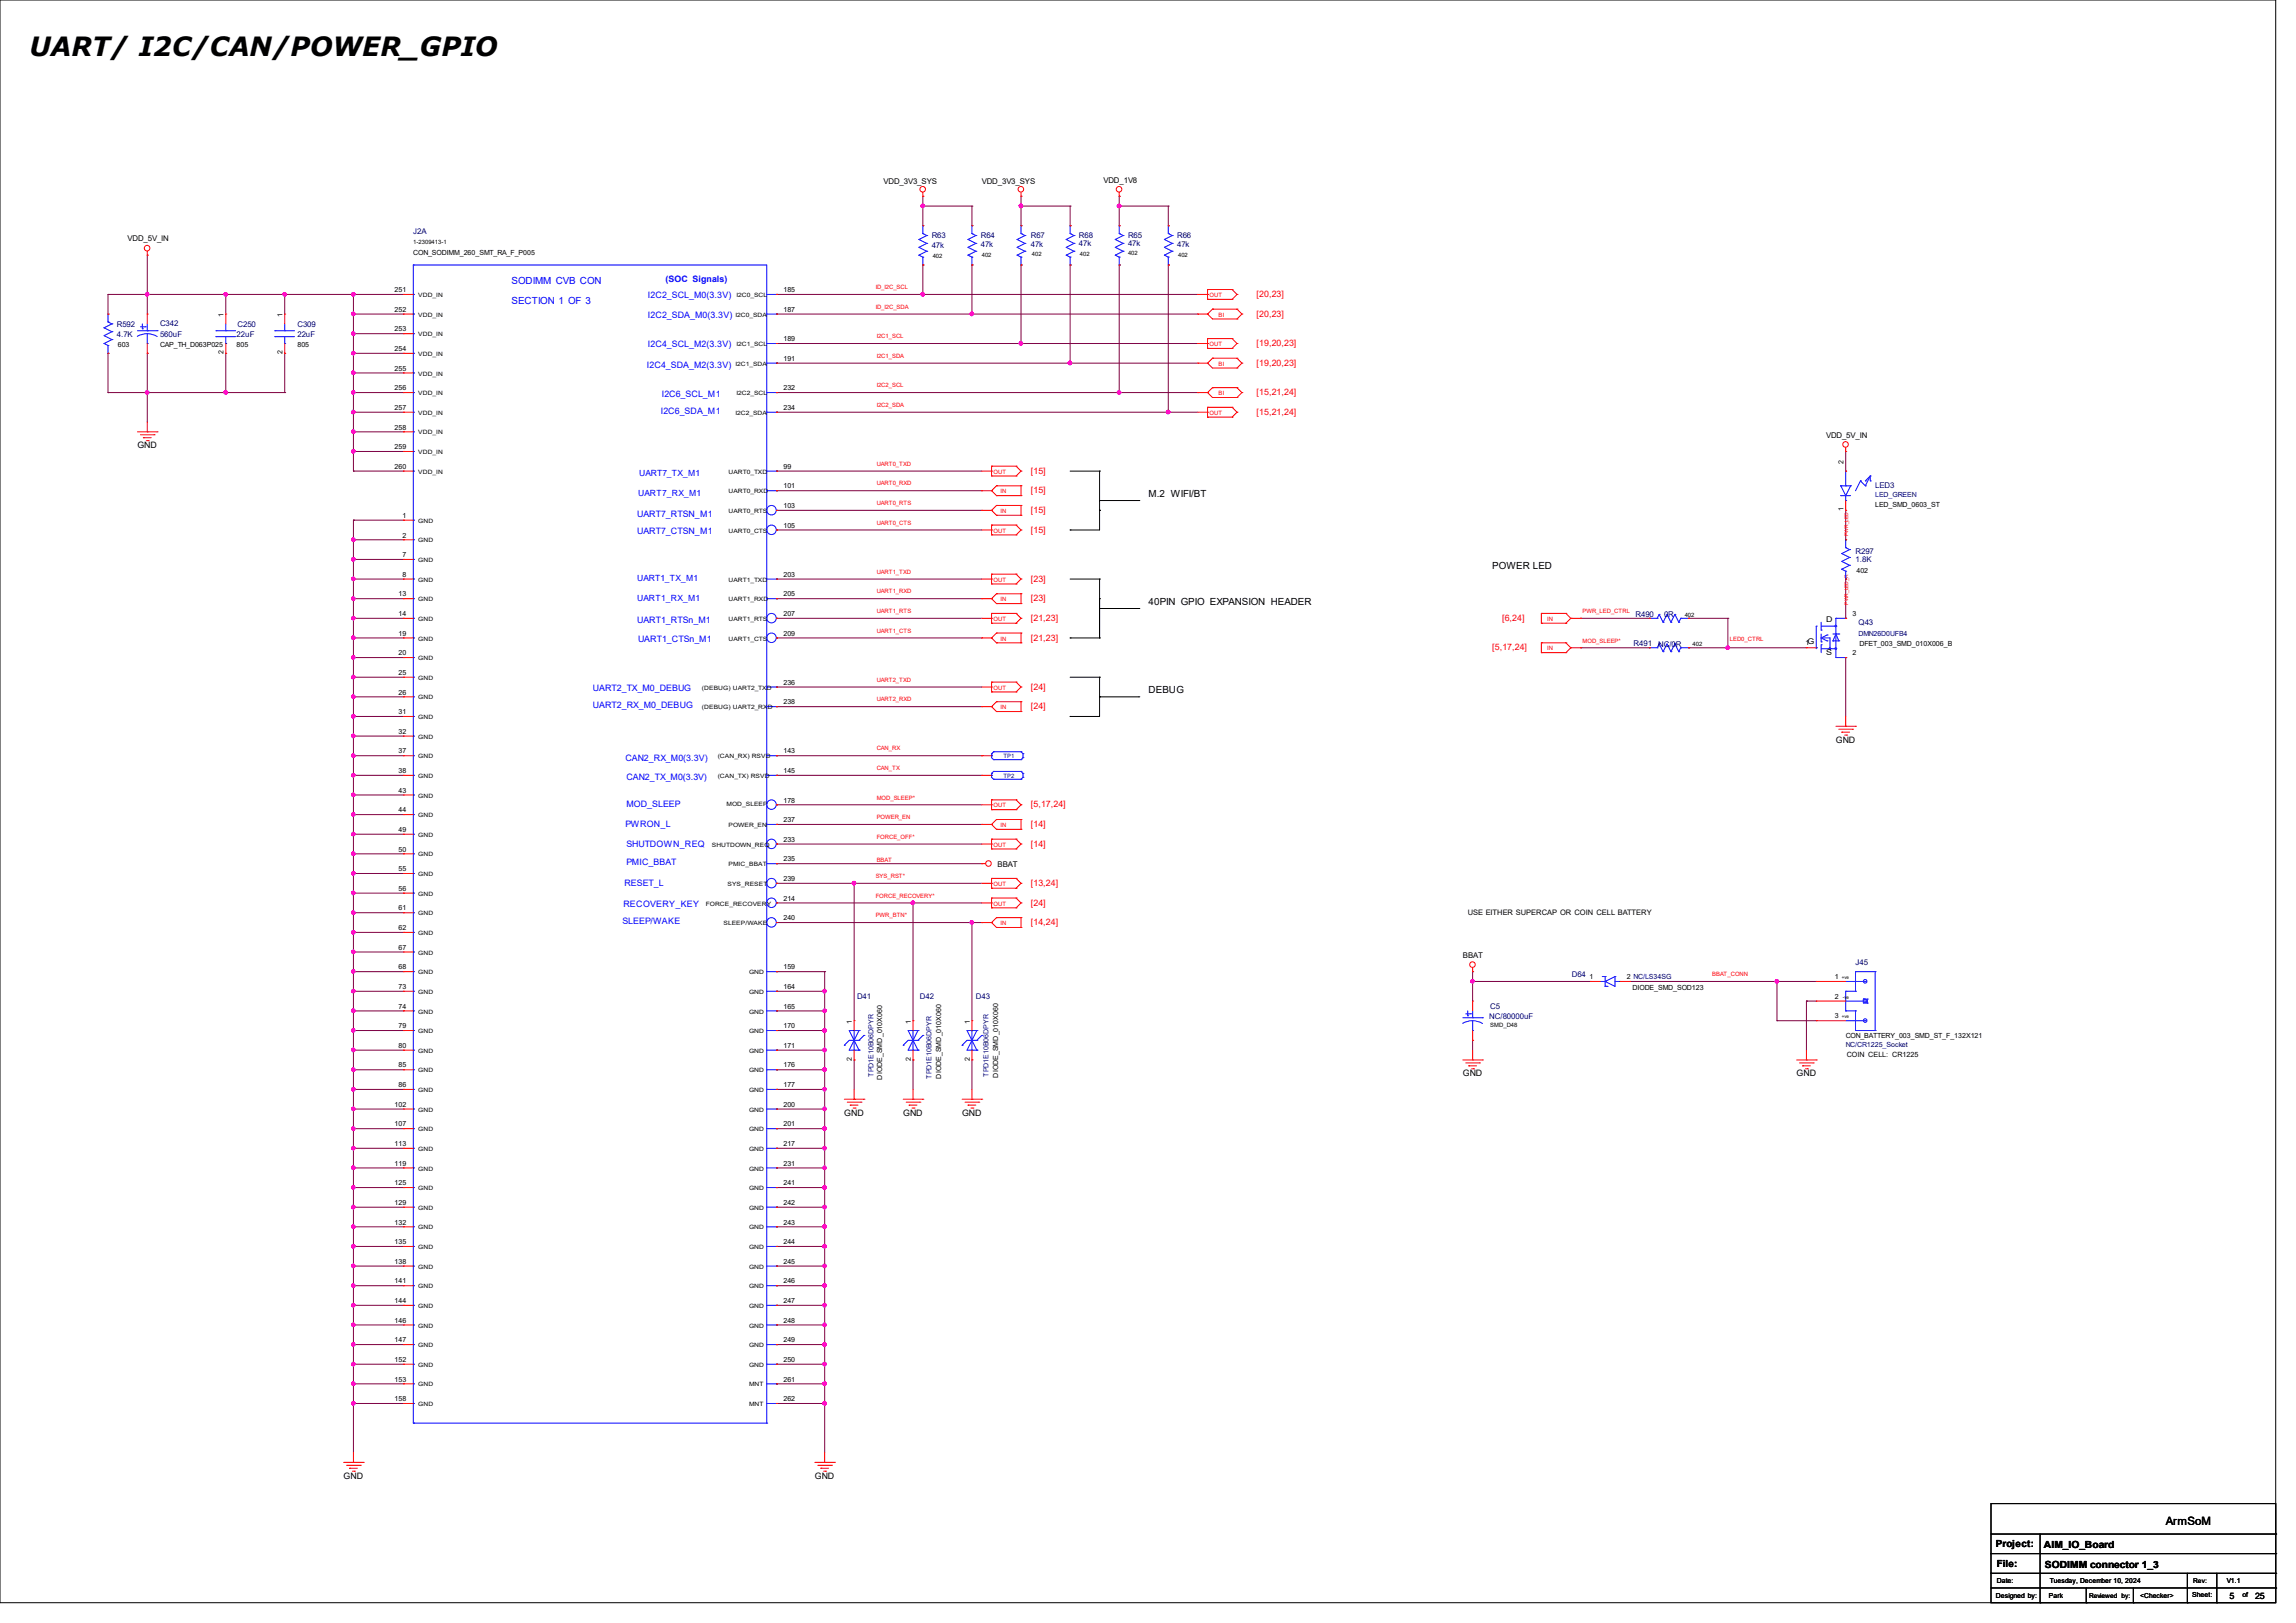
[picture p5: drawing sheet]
<svg xmlns="http://www.w3.org/2000/svg" width="297mm" height="210mm" viewBox="0 0 297 210" stroke-linecap="round" stroke-linejoin="round" font-family="sans-serif">
<defs><g id="words">
<text font-size="3.4" x="3.8" y="7.3">UART/ I2C/CAN/POWER_GPIO</text>
<text font-size="1.5" x="280.2" y="197.3">ArmSoM</text>
<g font-size="1.3" fill="#00f">
<text x="66.2" y="36.7">SODIMM CVB CON</text>
<text x="66.2" y="39.3">SECTION 1 OF 3</text>
</g>
<g font-size="1.3">
<text x="148.6" y="64.3">M.2 WIFI/BT</text>
<text x="193" y="73.6">POWER LED</text>
<text x="148.6" y="78.3">40PIN GPIO EXPANSION HEADER</text>
<text x="148.6" y="89.7">DEBUG</text>
<text x="258.2" y="200.2">Project:</text>
<text x="258.3" y="202.7">File:</text>
<text x="264.4" y="200.3">AIM_IO_Board</text>
<text x="264.5" y="202.9">SODIMM connector 1_3</text>
</g>
<g font-size="1.1" fill="#00f">
<text x="83.8" y="38.6">I2C2_SCL_M0(3.3V)</text>
<text x="83.8" y="41.1">I2C2_SDA_M0(3.3V)</text>
<text x="86.1" y="36.5">(SOC Signals)</text>
<text x="83.7" y="47.6">I2C4_SDA_M2(3.3V)</text>
<text x="83.8" y="44.9">I2C4_SCL_M2(3.3V)</text>
<text x="85.5" y="53.6">I2C6_SDA_M1</text>
<text x="85.6" y="51.4">I2C6_SCL_M1</text>
<text x="82.6" y="64.2">UART7_RX_M1</text>
<text x="82.7" y="61.6">UART7_TX_M1</text>
<text x="82.4" y="66.9">UART7_RTSN_M1</text>
<text x="82.4" y="69">UART7_CTSN_M1</text>
<text x="82.4" y="75.2">UART1_TX_M1</text>
<text x="82.4" y="77.8">UART1_RX_M1</text>
<text x="82.4" y="80.6">UART1_RTSn_M1</text>
<text x="82.6" y="83">UART1_CTSn_M1</text>
<text x="76.7" y="89.4">UART2_TX_M0_DEBUG</text>
<text x="76.7" y="91.7">UART2_RX_M0_DEBUG</text>
<text x="80.9" y="98.5">CAN2_RX_M0(3.3V)</text>
<text x="81" y="100.9">CAN2_TX_M0(3.3V)</text>
<text x="80.9" y="107">PWRON_L</text>
<text x="81" y="104.5">MOD_SLEEP</text>
<text x="81" y="109.6">SHUTDOWN_REQ</text>
<text x="81" y="112">PMIC_BBAT</text>
<text x="80.5" y="119.6">SLEEP/WAKE</text>
<text x="80.6" y="117.3">RECOVERY_KEY</text>
<text x="80.8" y="114.6">RESET_L</text>
</g>
<g font-size="1.1" fill="#f00">
<text x="162.6" y="41">[20,23]</text>
<text x="162.6" y="38.4">[20,23]</text>
<text x="162.6" y="47.3">[19,20,23]</text>
<text x="162.6" y="44.8">[19,20,23]</text>
<text x="162.6" y="51.1">[15,21,24]</text>
<text x="162.6" y="53.7">[15,21,24]</text>
<text x="133.4" y="61.3">[15]</text>
<text x="133.4" y="63.8">[15]</text>
<text x="133.4" y="68.9">[15]</text>
<text x="133.4" y="66.4">[15]</text>
<text x="133.4" y="75.3">[23]</text>
<text x="133.4" y="77.8">[23]</text>
<text x="133.4" y="80.3">[21,23]</text>
<text x="133.4" y="82.9">[21,23]</text>
<text x="194.3" y="80.3">[6,24]</text>
<text x="133.4" y="89.2">[24]</text>
<text x="193" y="84.2">[5,17,24]</text>
<text x="133.4" y="91.8">[24]</text>
<text x="133.4" y="104.5">[5,17,24]</text>
<text x="133.4" y="107">[14]</text>
<text x="133.4" y="109.6">[14]</text>
<text x="133.4" y="117.2">[24]</text>
<text x="133.4" y="114.6">[13,24]</text>
<text x="133.4" y="119.7">[14,24]</text>
</g>
<g font-size="1.1">
<text x="17.8" y="58">GND</text>
<text x="237.5" y="96.1">GND</text>
<text x="189.2" y="139.3">GND</text>
<text x="232.4" y="139.3">GND</text>
<text x="109.2" y="144.4">GND</text>
<text x="116.8" y="144.4">GND</text>
<text x="124.5" y="144.4">GND</text>
<text x="44.4" y="191.3">GND</text>
<text x="105.4" y="191.3">GND</text>
<text x="288.4" y="206.8">5</text>
<text x="291.7" y="206.8">25</text>
</g>
<g font-size="1">
<text x="114.3" y="23.7">VDD_3V3_SYS</text>
<text x="127" y="23.7">VDD_3V3_SYS</text>
<text x="142.7" y="23.6">VDD_1V8</text>
<text x="16.5" y="31.2">VDD_5V_IN</text>
<text x="236.2" y="56.6">VDD_5V_IN</text>
<text x="236.2" y="80.5">D</text>
<text x="236.2" y="84.7">S</text>
<text x="129" y="112.1">BBAT</text>
<text x="189.9" y="118.4">USE EITHER SUPERCAP OR COIN CELL BATTERY</text>
<text x="189.2" y="124">BBAT</text>
</g>
<g font-size="1" fill="#00007f">
<text x="53.5" y="30.2">J2A</text>
<text x="120.5" y="32.1">47k</text>
<text x="120.5" y="30.9">R63</text>
<text x="126.9" y="32">47k</text>
<text x="126.9" y="30.7">R64</text>
<text x="133.3" y="32">47k</text>
<text x="133.3" y="30.7">R67</text>
<text x="139.6" y="31.9">47k</text>
<text x="139.6" y="30.7">R68</text>
<text x="145.9" y="31.9">47k</text>
<text x="145.9" y="30.7">R65</text>
<text x="152.3" y="32">47k</text>
<text x="152.3" y="30.7">R66</text>
<text x="15.1" y="43.6">4.7K</text>
<text x="15.1" y="42.3">R592</text>
<text x="20.7" y="42.2">C342</text>
<text x="20.7" y="43.6">560uF</text>
<text x="30.6" y="43.6">22uF</text>
<text x="30.7" y="42.3">C250</text>
<text x="38.5" y="42.3">C309</text>
<text x="38.5" y="43.6">22uF</text>
<text x="242.6" y="63.1">LED3</text>
<text x="240" y="71.6">R297</text>
<text x="240" y="72.8">1.8K</text>
<text x="211.3" y="83.6">R491</text>
<text x="211.6" y="79.9">R490</text>
<text x="214.5" y="83.7">NC/0R</text>
<text x="215.3" y="79.9">0R</text>
<text x="240.4" y="80.9">Q43</text>
<text x="240" y="124.8">J45</text>
<text x="110.9" y="129.3">D41</text>
<text x="119" y="129.3">D42</text>
<text x="126.2" y="129.3">D43</text>
<text x="192.7" y="131.8">NC/80000uF</text>
<text x="192.8" y="130.6">C5</text>
<text x="203.3" y="126.4">D64</text>
</g>
<g font-size=".9">
<text x="53.5" y="32.9">CON_SODIMM_260_SMT_RA_F_P005</text>
<text x="28.9" y="41" transform="rotate(-90 28.9 41)">1</text>
<text x="36.5" y="41" transform="rotate(-90 36.5 41)">1</text>
<text x="51.1" y="37.8">251</text>
<text x="51.1" y="40.3">252</text>
<text x="101.3" y="37.8">185</text>
<text x="101.3" y="40.3">187</text>
<text x="15.2" y="44.9">603</text>
<text x="20.7" y="44.9">CAP_TH_D063P025</text>
<text x="28.9" y="45.8" transform="rotate(-90 28.9 45.8)">2</text>
<text x="30.6" y="44.9">805</text>
<text x="36.5" y="45.8" transform="rotate(-90 36.5 45.8)">2</text>
<text x="38.5" y="44.9">805</text>
<text x="51.1" y="42.9">253</text>
<text x="51.1" y="45.4">254</text>
<text x="51.1" y="48">255</text>
<text x="101.3" y="44.2">189</text>
<text x="101.3" y="46.7">191</text>
<text x="51.1" y="50.5">256</text>
<text x="51.1" y="53">257</text>
<text x="101.3" y="50.5">232</text>
<text x="101.3" y="53">234</text>
<text x="51.1" y="55.6">258</text>
<text x="51.1" y="58.1">259</text>
<text x="51.1" y="60.7">260</text>
<text x="101.3" y="60.7">99</text>
<text x="101.3" y="63.2">101</text>
<text x="101.3" y="65.7">103</text>
<text x="238.5" y="60.1" transform="rotate(-90 238.5 60.1)">2</text>
<text x="242.6" y="65.6">LED_SMD_0603_ST</text>
<text x="52.1" y="67">1</text>
<text x="52.1" y="69.6">2</text>
<text x="101.3" y="68.3">105</text>
<text x="238.5" y="66.2" transform="rotate(-90 238.5 66.2)">1</text>
<text x="51.6" y="77.2">13</text>
<text x="52.1" y="72.1">7</text>
<text x="52.1" y="74.6">8</text>
<text x="101.3" y="74.6">203</text>
<text x="101.3" y="77.2">205</text>
<text x="240.2" y="74.1">402</text>
<text x="51.6" y="79.7">14</text>
<text x="51.6" y="82.3">19</text>
<text x="101.3" y="79.7">207</text>
<text x="101.3" y="82.3">209</text>
<text x="233.6" y="83.5">1G</text>
<text x="239.6" y="79.7">3</text>
<text x="240.5" y="83.6">DFET_003_SMD_010X006_B</text>
<text x="51.6" y="84.8">20</text>
<text x="51.6" y="87.3">25</text>
<text x="51.6" y="89.9">26</text>
<text x="101.3" y="88.6">236</text>
<text x="239.6" y="84.8">2</text>
<text x="51.6" y="92.4">31</text>
<text x="51.6" y="95">32</text>
<text x="101.3" y="91.1">238</text>
<text x="51.6" y="97.5">37</text>
<text x="51.6" y="100">38</text>
<text x="101.3" y="97.5">143</text>
<text x="101.3" y="100">145</text>
<text x="51.6" y="102.6">43</text>
<text x="51.6" y="105.1">44</text>
<text x="51.6" y="107.7">49</text>
<text x="101.3" y="103.8">178</text>
<text x="101.3" y="106.4">237</text>
<text x="51.6" y="110.2">50</text>
<text x="51.6" y="112.7">55</text>
<text x="101.3" y="108.9">233</text>
<text x="101.3" y="111.5">235</text>
<text x="51.6" y="115.3">56</text>
<text x="51.6" y="117.8">61</text>
<text x="101.3" y="116.5">214</text>
<text x="101.3" y="114">239</text>
<text x="101.3" y="119.1">240</text>
<text x="51.6" y="120.4">62</text>
<text x="51.6" y="122.9">67</text>
<text x="51.6" y="125.4">68</text>
<text x="101.3" y="125.4">159</text>
<text x="51.6" y="128">73</text>
<text x="51.6" y="130.5">74</text>
<text x="101.3" y="128">164</text>
<text x="101.3" y="130.5">165</text>
<text x="205.6" y="126.7">1</text>
<text x="210.4" y="126.7">2 NC/LS34SG</text>
<text x="211.2" y="128.1">DIODE_SMD_SOD123</text>
<text x="237.4" y="126.7">1</text>
<text x="237.4" y="129.2">2</text>
<text x="237.4" y="131.8">3</text>
<text x="51.6" y="133.1">79</text>
<text x="51.6" y="135.6">80</text>
<text x="101.3" y="133.1">170</text>
<text x="101.3" y="135.6">171</text>
<text x="110.2" y="137.3" transform="rotate(-90 110.2 137.3)">2</text>
<text x="110.2" y="132.5" transform="rotate(-90 110.2 132.5)">1</text>
<text x="117.8" y="137.3" transform="rotate(-90 117.8 137.3)">2</text>
<text x="117.8" y="132.5" transform="rotate(-90 117.8 132.5)">1</text>
<text x="125.4" y="137.3" transform="rotate(-90 125.4 137.3)">2</text>
<text x="125.4" y="132.5" transform="rotate(-90 125.4 132.5)">1</text>
<text x="238.8" y="134.3">CON_BATTERY_003_SMD_ST_F_132X121</text>
<text x="238.9" y="136.7">COIN CELL: CR1225</text>
<text x="51.1" y="143.2">102</text>
<text x="51.6" y="138.1">85</text>
<text x="51.6" y="140.7">86</text>
<text x="101.3" y="138.1">176</text>
<text x="101.3" y="140.7">177</text>
<text x="101.3" y="143.2">200</text>
<text x="114.1" y="139.7" transform="rotate(-90 114.1 139.7)">DIODE_SMD_010X060</text>
<text x="121.8" y="139.6" transform="rotate(-90 121.8 139.6)">DIODE_SMD_010X060</text>
<text x="129.1" y="139.4" transform="rotate(-90 129.1 139.4)">DIODE_SMD_010X060</text>
<text x="51.1" y="145.8">107</text>
<text x="51.1" y="148.3">113</text>
<text x="101.3" y="145.8">201</text>
<text x="101.3" y="148.3">217</text>
<text x="51.1" y="150.8">119</text>
<text x="51.1" y="153.4">125</text>
<text x="51.1" y="155.9">129</text>
<text x="101.3" y="150.8">231</text>
<text x="101.3" y="153.4">241</text>
<text x="101.3" y="155.9">242</text>
<text x="51.1" y="158.5">132</text>
<text x="51.1" y="161">135</text>
<text x="101.3" y="158.5">243</text>
<text x="101.3" y="161">244</text>
<text x="51.1" y="163.5">138</text>
<text x="51.1" y="166.1">141</text>
<text x="101.3" y="163.5">245</text>
<text x="101.3" y="166.1">246</text>
<text x="51.1" y="168.6">144</text>
<text x="51.1" y="171.2">146</text>
<text x="51.1" y="173.7">147</text>
<text x="101.3" y="168.6">247</text>
<text x="101.3" y="171.2">248</text>
<text x="101.3" y="173.7">249</text>
<text x="51.1" y="176.2">152</text>
<text x="51.1" y="178.8">153</text>
<text x="101.3" y="176.2">250</text>
<text x="101.3" y="178.8">261</text>
<text x="51.1" y="181.3">158</text>
<text x="101.3" y="181.3">262</text>
<text x="258.2" y="206.8">Designed by:</text>
<text x="258.3" y="204.9">Date:</text>
<text x="265.1" y="206.8">Park</text>
<text x="265.2" y="204.9">Tuesday, December 10, 2024</text>
<text x="276.9" y="206.8">&lt;Checker&gt;</text>
<text x="283.6" y="206.7">Sheet:</text>
<text x="288" y="204.9">V1.1</text>
<text x="290.1" y="206.7">of</text>
</g>
<g font-size=".9" fill="#00007f">
<text x="242.6" y="64.3">LED_GREEN</text>
<text x="240.4" y="82.3">DMN26D0UFB4</text>
<text x="238.8" y="135.4">NC/CR1225_Socket</text>
<text x="113" y="139.3" transform="rotate(-90 113 139.3)">TPD1E10B06DPYR</text>
<text x="120.5" y="139.6" transform="rotate(-90 120.5 139.6)">TPD1E10B06DPYR</text>
<text x="127.9" y="139.3" transform="rotate(-90 127.9 139.3)">TPD1E10B06DPYR</text>
</g>
<g font-size=".8">
<text x="53.5" y="31.6">1-2309413-1</text>
<text x="120.6" y="33.4">402</text>
<text x="127" y="33.2">402</text>
<text x="133.5" y="33.1">402</text>
<text x="139.7" y="33.1">402</text>
<text x="145.9" y="33">402</text>
<text x="152.4" y="33.2">402</text>
<text x="54.1" y="38.4">VDD_IN</text>
<text x="54.1" y="41">VDD_IN</text>
<text x="95.1" y="41">I2C0_SDA</text>
<text x="95.3" y="38.4">I2C0_SCL</text>
<text x="54.1" y="43.5">VDD_IN</text>
<text x="54.1" y="46.1">VDD_IN</text>
<text x="95.1" y="47.3">I2C1_SDA</text>
<text x="95.3" y="44.8">I2C1_SCL</text>
<text x="54.1" y="48.6">VDD_IN</text>
<text x="54.1" y="51.1">VDD_IN</text>
<text x="54.1" y="53.7">VDD_IN</text>
<text x="95.1" y="53.7">I2C2_SDA</text>
<text x="95.3" y="51.1">I2C2_SCL</text>
<text x="54.1" y="56.2">VDD_IN</text>
<text x="54.1" y="58.8">VDD_IN</text>
<text x="54.1" y="61.3">VDD_IN</text>
<text x="94.2" y="61.3">UART0_TXD</text>
<text x="94.2" y="63.8">UART0_RXD</text>
<text x="54.1" y="67.6">GND</text>
<text x="54.1" y="70.2">GND</text>
<text x="94.2" y="66.4">UART0_RTS</text>
<text x="94.2" y="68.9">UART0_CTS</text>
<text x="54.1" y="72.7">GND</text>
<text x="54.1" y="75.3">GND</text>
<text x="54.1" y="77.8">GND</text>
<text x="94.2" y="75.3">UART1_TXD</text>
<text x="94.2" y="77.8">UART1_RXD</text>
<text x="54.1" y="80.3">GND</text>
<text x="54.1" y="82.9">GND</text>
<text x="94.2" y="80.3">UART1_RTS</text>
<text x="94.2" y="82.9">UART1_CTS</text>
<text x="217.9" y="79.8">402</text>
<text x="218.9" y="83.7">402</text>
<text x="54.1" y="85.4">GND</text>
<text x="54.1" y="88">GND</text>
<text x="90.8" y="89.2">(DEBUG) UART2_TXD</text>
<text x="54.1" y="90.5">GND</text>
<text x="54.1" y="93">GND</text>
<text x="54.1" y="95.6">GND</text>
<text x="90.8" y="91.8">(DEBUG) UART2_RXD</text>
<text x="54.1" y="98.1">GND</text>
<text x="54.1" y="100.7">GND</text>
<text x="92.8" y="98.1">(CAN_RX) RSVD</text>
<text x="92.8" y="100.7">(CAN_TX) RSVD</text>
<text x="54.1" y="103.2">GND</text>
<text x="54.1" y="105.7">GND</text>
<text x="94" y="104.4">MOD_SLEEP</text>
<text x="94.2" y="107">POWER_EN</text>
<text x="54.1" y="108.3">GND</text>
<text x="54.1" y="110.8">GND</text>
<text x="54.1" y="113.4">GND</text>
<text x="92.1" y="109.6">SHUTDOWN_REQ</text>
<text x="94.2" y="112.1">PMIC_BBAT</text>
<text x="54.1" y="115.9">GND</text>
<text x="54.1" y="118.4">GND</text>
<text x="91.3" y="117.2">FORCE_RECOVERY</text>
<text x="93.6" y="119.7">SLEEP/WAKE</text>
<text x="94.1" y="114.6">SYS_RESET</text>
<text x="54.1" y="121">GND</text>
<text x="54.1" y="123.5">GND</text>
<text x="54.1" y="126.1">GND</text>
<text x="54.1" y="128.6">GND</text>
<text x="54.1" y="131.1">GND</text>
<text x="96.9" y="126.1">GND</text>
<text x="96.9" y="128.6">GND</text>
<text x="96.9" y="131.1">GND</text>
<text x="54.1" y="133.7">GND</text>
<text x="54.1" y="136.2">GND</text>
<text x="96.9" y="133.7">GND</text>
<text x="96.9" y="136.2">GND</text>
<text x="192.8" y="132.9">SMD_D48</text>
<text x="54.1" y="138.8">GND</text>
<text x="54.1" y="141.3">GND</text>
<text x="54.1" y="143.8">GND</text>
<text x="96.9" y="138.8">GND</text>
<text x="96.9" y="141.3">GND</text>
<text x="96.9" y="143.8">GND</text>
<text x="54.1" y="146.4">GND</text>
<text x="54.1" y="148.9">GND</text>
<text x="96.9" y="146.4">GND</text>
<text x="96.9" y="148.9">GND</text>
<text x="54.1" y="151.5">GND</text>
<text x="54.1" y="154">GND</text>
<text x="96.9" y="151.5">GND</text>
<text x="96.9" y="154">GND</text>
<text x="54.1" y="156.5">GND</text>
<text x="54.1" y="159.1">GND</text>
<text x="54.1" y="161.6">GND</text>
<text x="96.9" y="156.5">GND</text>
<text x="96.9" y="159.1">GND</text>
<text x="96.9" y="161.6">GND</text>
<text x="54.1" y="164.2">GND</text>
<text x="54.1" y="166.7">GND</text>
<text x="96.9" y="164.2">GND</text>
<text x="96.9" y="166.7">GND</text>
<text x="54.1" y="169.2">GND</text>
<text x="54.1" y="171.8">GND</text>
<text x="96.9" y="169.2">GND</text>
<text x="96.9" y="171.8">GND</text>
<text x="54.1" y="174.3">GND</text>
<text x="54.1" y="176.9">GND</text>
<text x="54.1" y="179.4">GND</text>
<text x="96.9" y="174.3">GND</text>
<text x="96.9" y="176.9">GND</text>
<text x="96.9" y="179.4">MNT</text>
<text x="54.1" y="181.9">GND</text>
<text x="96.9" y="181.9">MNT</text>
<text x="270.3" y="206.8">Reviewed by:</text>
<text x="283.7" y="204.9">Rev:</text>
</g>
<g font-size=".8" fill="#f00">
<text x="113.3" y="37.4">ID_I2C_SCL</text>
<text x="113.3" y="40">ID_I2C_SDA</text>
<text x="156.5" y="38.4">OUT</text>
<text x="157.6" y="41">BI</text>
<text x="113.4" y="43.8">I2C1_SCL</text>
<text x="113.4" y="46.3">I2C1_SDA</text>
<text x="156.5" y="44.8">OUT</text>
<text x="157.6" y="47.3">BI</text>
<text x="113.4" y="50.1">I2C2_SCL</text>
<text x="113.4" y="52.7">I2C2_SDA</text>
<text x="156.5" y="53.7">OUT</text>
<text x="157.6" y="51.1">BI</text>
<text x="113.4" y="65.4">UART0_RTS</text>
<text x="113.4" y="62.8">UART0_RXD</text>
<text x="113.4" y="60.3">UART0_TXD</text>
<text x="128.5" y="61.3">OUT</text>
<text x="129.4" y="63.8">IN</text>
<text x="113.4" y="67.9">UART0_CTS</text>
<text x="128.5" y="68.9">OUT</text>
<text x="129.4" y="66.4">IN</text>
<text x="113.4" y="76.8">UART1_RXD</text>
<text x="113.4" y="74.3">UART1_TXD</text>
<text x="128.5" y="75.3">OUT</text>
<text x="129.4" y="77.8">IN</text>
<text x="113.4" y="81.9">UART1_CTS</text>
<text x="113.4" y="79.3">UART1_RTS</text>
<text x="128.5" y="80.3">OUT</text>
<text x="129.4" y="82.9">IN</text>
<text x="200.2" y="80.3">IN</text>
<text x="204.7" y="83.1">MOD_SLEEP*</text>
<text x="204.7" y="79.3">PWR_LED_CTRL</text>
<text x="223.8" y="82.9">LED0_CTRL</text>
<text x="113.4" y="88.2">UART2_TXD</text>
<text x="128.5" y="89.2">OUT</text>
<text x="200.2" y="84.2">IN</text>
<text x="113.4" y="90.8">UART2_RXD</text>
<text x="129.4" y="91.8">IN</text>
<text x="113.4" y="97.1">CAN_RX</text>
<text x="113.4" y="99.7">CAN_TX</text>
<text x="113.4" y="103.5">MOD_SLEEP*</text>
<text x="113.4" y="106">POWER_EN</text>
<text x="128.5" y="104.5">OUT</text>
<text x="129.4" y="107">IN</text>
<text x="113.3" y="113.6">SYS_RST*</text>
<text x="113.4" y="111.5">BBAT</text>
<text x="113.4" y="108.5">FORCE_OFF*</text>
<text x="128.5" y="109.6">OUT</text>
<text x="113.3" y="116.2">FORCE_RECOVERY*</text>
<text x="113.3" y="118.7">PWR_BTN*</text>
<text x="128.5" y="117.2">OUT</text>
<text x="128.5" y="114.6">OUT</text>
<text x="129.4" y="119.7">IN</text>
<text x="221.5" y="126.3">BBAT_CONN</text>
</g>
<g font-size=".8" fill="#00007f">
<text x="129.8" y="100.7">TP2</text>
<text x="129.8" y="98.1">TP1</text>
</g>
<g font-size=".6" fill="#f00">
<text x="239.1" y="69.3" transform="rotate(-90 239.1 69.3)">PWR_LED</text>
<text x="239.1" y="78.2" transform="rotate(-90 239.1 78.2)">PWR_LED_R</text>
</g>
<g font-size=".6">
<text x="238.2" y="126.7">+ve</text>
<text x="238.2" y="131.8">+ve</text>
<text x="238.4" y="129.2">-ve</text>
</g>
</g></defs>
<g fill="none" stroke="#000" stroke-width=".13">
<path d="M0 0h294.4v207.4h-294.4zM138.4 68.6h.1M138.4 74.9h3.8M138.4 61h3.8M142.2 74.9h.1M142.2 77.5h.1M142.2 61h.1M142.2 66h.1M142.2 61v7.6h-3.8M142.2 74.9v7.7M142.2 78.7h5.1M142.2 64.8h5.1"/>
<path d="M147.3 78.7h.1M147.3 64.8h.1M138.4 92.7h.1M138.4 82.6h.1M138.4 87.6h3.8M138.4 82.6h3.8M142.2 87.6h.1M142.2 90.2h.1M142.2 82.6h.1M142.2 87.6v5.1h-3.8M142.2 90.2h5.1M147.3 90.2h.1"/>
<path d="M257.6 194.6h36.8v12.8h-36.8zM257.6 198.5h36.8M263.9 198.5v8.9M294.4 198.5h.1M257.6 201h36.8M257.6 203.6h36.8M257.6 205.5h36.8M263.9 207.4h.1M269.9 207.4h.1M269.9 205.5v1.9M276 207.4h.1M276 205.5v1.9"/>
<path d="M283 207.4h.1M283 203.6v3.8M286.8 207.4h.1M286.8 203.6v3.8M294.4 201h.1M294.4 203.6h.1M294.4 205.5h.1"/>
</g>
<g fill="none" stroke="#7f003f" stroke-width=".13">
<path d="M14 38.1h.1M14 38.1h38.2M14 38.1v2.5M19.1 38.1h.1M19.1 33h.1M19.1 33v7.6M29.2 38.1h.1M29.2 38.1v2.5M36.8 38.1h.1M36.8 38.1v2.5M45.7 38.1h.1M45.7 38.1v22.9"/>
<path d="M100.5 38.1h.1M100.5 38.1h54.4M119.4 34.3h.1M119.4 38.1h.1M119.4 26.7h.1M119.4 25.4h.1M119.4 25.4v3.8M119.4 34.3v3.8M119.4 26.7h6.3M125.7 34.3h.1M125.7 26.7h.1M125.7 26.7v2.5"/>
<path d="M125.7 34.3v6.3M132.1 34.3h.1M132.1 26.7h.1M132.1 25.4h.1M132.1 25.4v3.8M132.1 34.3v10.1M132.1 26.7h6.3M138.4 34.3h.1M138.4 26.7h.1M138.4 26.7v2.5M138.4 34.3v12.7M144.8 34.3h.1"/>
<path d="M144.8 26.7h.1M144.8 25.4h.1M144.8 25.4v3.8M144.8 34.3v16.5M144.8 26.7h6.3M151.1 34.3h.1M151.1 26.7h.1M151.1 26.7v2.5M151.1 34.3v19M14 50.8h.1M14 50.8h22.8M14 45.7v5.1"/>
<path d="M19.1 45.7h.1M19.1 50.8h.1M19.1 45.7v8.9M29.2 50.8h.1M29.2 45.7v5.1M36.8 45.7h.1M36.8 50.8h.1M36.8 45.7v5.1M45.7 40.6h.1M45.7 43.2h.1M45.7 45.7h.1M45.7 48.3h.1"/>
<path d="M45.7 50.8h.1M45.7 53.3h.1M45.7 55.9h.1M45.7 58.4h.1M45.7 50.8h6.5M45.7 53.3h6.5M45.7 40.6h6.5M45.7 58.4h6.5M45.7 55.9h6.5M45.7 48.3h6.5M45.7 45.7h6.5M45.7 43.2h6.5"/>
<path d="M100.5 44.4h.1M100.5 47h.1M100.5 50.8h.1M100.5 53.3h.1M100.5 40.6h.1M100.5 50.8h54.4M100.5 44.4h54.4M100.5 47h54.4M100.5 53.3h54.4M100.5 40.6h54.4M125.7 40.6h.1M132.1 44.4h.1"/>
<path d="M138.4 47h.1M144.8 50.8h.1M151.1 53.3h.1M238.8 58.4h.1M238.8 58.4v2.6M45.7 67.3h.1M45.7 69.9h.1M45.7 72.4h.1M45.7 74.9h.1M45.7 77.5h.1M45.7 61h.1M45.7 67.3v120.7"/>
<path d="M45.7 67.3h6.5M45.7 77.5h6.5M45.7 74.9h6.5M45.7 72.4h6.5M45.7 69.9h6.5M45.7 61h6.5M100.5 68.6h.1M100.5 66h.1M100.5 63.5h.1M100.5 61h.1M100.5 77.5h.1M100.5 74.9h.1"/>
<path d="M100.5 77.5h26.5M100.5 74.9h26.5M100.5 68.6h26.5M100.5 66h26.5M100.5 63.5h26.5M100.5 61h26.5M238.8 66h.1M238.8 74.9h.1M238.8 66v3.9M238.8 74.9v5.1M45.7 80h.1M45.7 82.6h.1"/>
<path d="M45.7 85.1h.1M45.7 87.6h.1M45.7 90.2h.1M45.7 92.7h.1M45.7 95.3h.1M45.7 97.8h.1M45.7 97.8h6.5M45.7 80h6.5M45.7 95.3h6.5M45.7 92.7h6.5M45.7 90.2h6.5M45.7 87.6h6.5"/>
<path d="M45.7 85.1h6.5M45.7 82.6h6.5M100.5 97.8h.1M100.5 82.6h.1M100.5 80h.1M100.5 91.4h.1M100.5 88.9h.1M100.5 97.8h26.5M100.5 80h26.5M100.5 82.6h26.5M100.5 91.4h26.5M100.5 88.9h26.5"/>
<path d="M204.5 83.8h.1M204.5 80h.1M204.5 80h8.9M204.5 83.8h8.9M218.4 83.8h.1M218.4 80h.1M218.4 80h5.1M218.4 83.8h15.3M223.5 83.8h.1M223.5 80h.1M223.5 80v3.8M238.8 85.1h.1"/>
<path d="M238.8 85.1v7.6M45.7 100.3h.1M45.7 102.9h.1M45.7 105.4h.1M45.7 108h.1M45.7 110.5h.1M45.7 113h.1M45.7 115.6h.1M45.7 118.1h.1M45.7 100.3h6.5M45.7 118.1h6.5M45.7 115.6h6.5"/>
<path d="M45.7 113h6.5M45.7 110.5h6.5M45.7 108h6.5M45.7 105.4h6.5M45.7 102.9h6.5M100.5 111.8h.1M100.5 100.3h.1M100.5 109.2h.1M100.5 116.8h.1M100.5 104.1h.1M100.5 106.7h.1M100.5 119.4h.1"/>
<path d="M100.5 114.3h.1M100.5 111.8h26.5M100.5 100.3h26.5M100.5 109.2h26.5M100.5 116.8h26.5M100.5 104.1h26.5M100.5 106.7h26.5M100.5 119.4h26.5M100.5 114.3h26.5M110.5 114.3h.1M110.5 114.3v17.8M118.1 116.8h.1"/>
<path d="M118.1 116.8v15.3M125.7 119.4h.1M125.7 119.4v12.7M127 119.4h.1M45.7 120.7h.1M45.7 123.2h.1M45.7 125.7h.1M45.7 128.3h.1M45.7 130.8h.1M45.7 133.4h.1M45.7 135.9h.1M45.7 138.4h.1"/>
<path d="M45.7 120.7h6.5M45.7 138.4h6.5M45.7 135.9h6.5M45.7 133.4h6.5M45.7 130.8h6.5M45.7 128.3h6.5M45.7 125.7h6.5M45.7 123.2h6.5M100.5 135.9h.1M100.5 138.4h.1M100.5 133.4h.1M100.5 130.8h.1"/>
<path d="M100.5 128.3h.1M100.5 125.7h.1M100.5 138.4h6.2M100.5 135.9h6.2M100.5 133.4h6.2M100.5 130.8h6.2M100.5 128.3h6.2M100.5 125.7h6.2M106.7 135.9h.1M106.7 138.4h.1M106.7 133.4h.1M106.7 130.8h.1"/>
<path d="M106.7 128.3h.1M106.7 125.7h.1M106.7 125.7v62.3M110.5 137.2h.1M110.5 137.2v3.8M118.1 137.2h.1M118.1 137.2v3.8M125.7 137.2h.1M125.7 137.2v3.8M190.5 127h.1M190.5 134.6h.1M190.5 125.7h.1"/>
<path d="M190.5 125.7v3.8M190.5 134.6v1.3M190.5 127h15.2M210.8 127h.1M210.8 127h24.2M229.9 127h.1M229.9 132.1h.1M229.9 127v5.1M229.9 132.1h5.1M233.7 129.5h.1M233.7 129.5h1.3M233.7 129.5v6.4"/>
<path d="M45.7 141h.1M45.7 143.5h.1M45.7 146.1h.1M45.7 148.6h.1M45.7 151.1h.1M45.7 153.7h.1M45.7 156.2h.1M45.7 158.8h.1M45.7 141h6.5M45.7 158.8h6.5M45.7 156.2h6.5M45.7 153.7h6.5"/>
<path d="M45.7 151.1h6.5M45.7 148.6h6.5M45.7 146.1h6.5M45.7 143.5h6.5M100.5 158.8h.1M100.5 151.1h.1M100.5 153.7h.1M100.5 143.5h.1M100.5 146.1h.1M100.5 156.2h.1M100.5 148.6h.1M100.5 141h.1"/>
<path d="M100.5 141h6.2M100.5 158.8h6.2M100.5 156.2h6.2M100.5 153.7h6.2M100.5 151.1h6.2M100.5 148.6h6.2M100.5 146.1h6.2M100.5 143.5h6.2M106.7 158.8h.1M106.7 151.1h.1M106.7 143.5h.1M106.7 156.2h.1"/>
<path d="M106.7 153.7h.1M106.7 148.6h.1M106.7 146.1h.1M106.7 141h.1M45.7 161.3h.1M45.7 163.8h.1M45.7 166.4h.1M45.7 168.9h.1M45.7 171.5h.1M45.7 174h.1M45.7 176.5h.1M45.7 179.1h.1"/>
<path d="M45.7 161.3h6.5M45.7 179.1h6.5M45.7 176.5h6.5M45.7 174h6.5M45.7 171.5h6.5M45.7 168.9h6.5M45.7 166.4h6.5M45.7 163.8h6.5M100.5 179.1h.1M100.5 176.5h.1M100.5 166.4h.1M100.5 168.9h.1"/>
<path d="M100.5 161.3h.1M100.5 174h.1M100.5 171.5h.1M100.5 163.8h.1M100.5 161.3h6.2M100.5 179.1h6.2M100.5 176.5h6.2M100.5 174h6.2M100.5 171.5h6.2M100.5 168.9h6.2M100.5 166.4h6.2M100.5 163.8h6.2"/>
<path d="M106.7 179.1h.1M106.7 176.5h.1M106.7 166.4h.1M106.7 174h.1M106.7 171.5h.1M106.7 168.9h.1M106.7 163.8h.1M106.7 161.3h.1M45.7 181.6h.1M45.7 181.6h6.5M100.5 181.6h.1M100.5 181.6h6.2"/>
<path d="M106.7 181.6h.1"/>
</g>
<g fill="#f0f" stroke="#f0f" stroke-width=".13">
<circle cx="190.5" cy="127" r=".23"/>
<circle cx="229.8" cy="127" r=".23"/>
<circle cx="118.1" cy="116.8" r=".23"/>
<circle cx="19" cy="50.8" r=".23"/>
<circle cx="29.2" cy="50.8" r=".23"/>
<circle cx="45.7" cy="181.6" r=".23"/>
<circle cx="45.7" cy="161.3" r=".23"/>
<circle cx="45.7" cy="166.3" r=".23"/>
<circle cx="45.7" cy="163.8" r=".23"/>
<circle cx="45.7" cy="171.4" r=".23"/>
<circle cx="45.7" cy="168.9" r=".23"/>
<circle cx="45.7" cy="174" r=".23"/>
<circle cx="45.7" cy="179" r=".23"/>
<circle cx="45.7" cy="140.9" r=".23"/>
<circle cx="45.7" cy="146" r=".23"/>
<circle cx="45.7" cy="143.5" r=".23"/>
<circle cx="45.7" cy="148.6" r=".23"/>
<circle cx="45.7" cy="153.6" r=".23"/>
<circle cx="45.7" cy="151.1" r=".23"/>
<circle cx="45.7" cy="158.7" r=".23"/>
<circle cx="45.7" cy="156.2" r=".23"/>
<circle cx="45.7" cy="125.7" r=".23"/>
<circle cx="45.7" cy="123.2" r=".23"/>
<circle cx="45.7" cy="128.2" r=".23"/>
<circle cx="45.7" cy="133.3" r=".23"/>
<circle cx="45.7" cy="130.8" r=".23"/>
<circle cx="45.7" cy="135.9" r=".23"/>
<circle cx="45.7" cy="105.4" r=".23"/>
<circle cx="45.7" cy="102.8" r=".23"/>
<circle cx="45.7" cy="107.9" r=".23"/>
<circle cx="45.7" cy="113" r=".23"/>
<circle cx="45.7" cy="118.1" r=".23"/>
<circle cx="45.7" cy="115.5" r=".23"/>
<circle cx="45.7" cy="120.6" r=".23"/>
<circle cx="45.7" cy="87.6" r=".23"/>
<circle cx="45.7" cy="92.7" r=".23"/>
<circle cx="45.7" cy="90.1" r=".23"/>
<circle cx="45.7" cy="100.3" r=".23"/>
<circle cx="45.7" cy="97.8" r=".23"/>
<circle cx="45.7" cy="69.8" r=".23"/>
<circle cx="45.7" cy="80" r=".23"/>
<circle cx="45.7" cy="77.4" r=".23"/>
<circle cx="45.7" cy="176.5" r=".23"/>
<circle cx="45.7" cy="138.4" r=".23"/>
<circle cx="45.7" cy="110.5" r=".23"/>
<circle cx="45.7" cy="95.2" r=".23"/>
<circle cx="45.7" cy="85.1" r=".23"/>
<circle cx="45.7" cy="82.5" r=".23"/>
<circle cx="45.7" cy="74.9" r=".23"/>
<circle cx="45.7" cy="72.4" r=".23"/>
<circle cx="106.7" cy="179" r=".23"/>
<circle cx="106.7" cy="161.3" r=".23"/>
<circle cx="106.7" cy="153.6" r=".23"/>
<circle cx="106.7" cy="146" r=".23"/>
<circle cx="106.7" cy="143.5" r=".23"/>
<circle cx="106.7" cy="138.4" r=".23"/>
<circle cx="106.7" cy="181.6" r=".23"/>
<circle cx="106.7" cy="176.5" r=".23"/>
<circle cx="106.7" cy="174" r=".23"/>
<circle cx="106.7" cy="171.4" r=".23"/>
<circle cx="106.7" cy="168.9" r=".23"/>
<circle cx="106.7" cy="166.3" r=".23"/>
<circle cx="106.7" cy="163.8" r=".23"/>
<circle cx="106.7" cy="158.7" r=".23"/>
<circle cx="106.7" cy="156.2" r=".23"/>
<circle cx="106.7" cy="151.1" r=".23"/>
<circle cx="106.7" cy="148.6" r=".23"/>
<circle cx="106.7" cy="140.9" r=".23"/>
<circle cx="106.7" cy="135.9" r=".23"/>
<circle cx="106.7" cy="133.3" r=".23"/>
<circle cx="106.7" cy="130.8" r=".23"/>
<circle cx="106.7" cy="128.2" r=".23"/>
<circle cx="132.1" cy="44.4" r=".23"/>
<circle cx="138.4" cy="47" r=".23"/>
<circle cx="151.1" cy="53.3" r=".23"/>
<circle cx="119.4" cy="38.1" r=".23"/>
<circle cx="125.7" cy="40.6" r=".23"/>
<circle cx="223.5" cy="83.8" r=".23"/>
<circle cx="125.7" cy="119.4" r=".23"/>
<circle cx="110.5" cy="114.3" r=".23"/>
<circle cx="144.8" cy="26.6" r=".23"/>
<circle cx="119.4" cy="26.6" r=".23"/>
<circle cx="132.1" cy="26.6" r=".23"/>
<circle cx="45.7" cy="38.1" r=".23"/>
<circle cx="36.8" cy="38.1" r=".23"/>
<circle cx="45.7" cy="40.6" r=".23"/>
<circle cx="45.7" cy="43.2" r=".23"/>
<circle cx="45.7" cy="48.2" r=".23"/>
<circle cx="45.7" cy="53.3" r=".23"/>
<circle cx="45.7" cy="50.8" r=".23"/>
<circle cx="45.7" cy="58.4" r=".23"/>
<circle cx="45.7" cy="55.9" r=".23"/>
<circle cx="45.7" cy="45.7" r=".23"/>
<circle cx="144.8" cy="50.8" r=".23"/>
<circle cx="29.2" cy="38.1" r=".23"/>
<circle cx="19" cy="38.1" r=".23"/>
</g>
<g fill="none" stroke="#f00" stroke-width=".13">
<path d="M19.1 33h.1M19.1 32.5v.5M52.2 38.1h.1M52.2 38.1h1.3M100.5 38.1h.1M119.4 25.4h.1M119.4 29.2h.1M119.4 34.3h.1M119.4 24.9v.5M125.7 29.2h.1M125.7 34.3h.1M132.1 25.4h.1"/>
<path d="M132.1 29.2h.1M132.1 34.3h.1M132.1 24.9v.5M138.4 29.2h.1M138.4 34.3h.1M144.8 25.4h.1M144.8 29.2h.1M144.8 34.3h.1M144.8 24.9v.5M151.1 29.2h.1M151.1 34.3h.1M154.9 38.1h1.3"/>
<path d="M156.2 38.1h.1M156.2 37.5h.1M156.2 38.7h.1M156.2 37.5v1.2M156.2 38.7h3.2M156.2 37.5h3.2M159.4 37.5h.1M159.4 38.7h.1M159.4 37.5l.6 .6M160 38.1h.1M160 38.1l-.6 .6M14 40.6h.1"/>
<path d="M14 45.7h.1M17.8 55.9h2.5M18.2 56.3h1.7M18.5 56.6h.1M18.5 56.6h1.1M18.9 57h.3M19.1 55.9h.1M19.1 40.6h.1M19.1 45.7h.1M19.1 40.6v1.3M19.1 44.4v1.3M19.1 54.6v1.3"/>
<path d="M19.2 57h.1M19.9 56.3h.1M20.3 55.9h.1M29.2 40.6h.1M29.2 45.7h.1M29.2 40.6v1.3M29.2 44.4v1.3M36.8 40.6h.1M36.8 45.7h.1M36.8 40.6v1.3M36.8 44.4v1.3M52.2 40.6h.1"/>
<path d="M52.2 43.2h.1M52.2 45.7h.1M52.2 48.3h.1M52.2 50.8h.1M52.2 53.3h.1M52.2 55.9h.1M52.2 58.4h.1M52.2 55.9h1.3M52.2 53.3h1.3M52.2 50.8h1.3M52.2 40.6h1.3M52.2 43.2h1.3"/>
<path d="M52.2 45.7h1.3M52.2 48.3h1.3M52.2 58.4h1.3M100.5 40.6h.1M100.5 44.4h.1M100.5 47h.1M100.5 50.8h.1M100.5 53.3h.1M154.9 50.8h.1M154.9 47h.1M154.9 40.6h.1M154.9 53.3h1.3"/>
<path d="M154.9 50.8h1.3M154.9 47h1.3M154.9 44.4h1.3M154.9 40.6h1.3M156.2 53.3h.1M156.2 52.7h.1M156.2 54h.1M156.2 50.8h.1M156.2 47h.1M156.2 44.4h.1M156.2 43.8h.1M156.2 45.1h.1"/>
<path d="M156.2 40.6h.1M156.2 54h3.2M156.2 52.7h3.2M156.2 43.8v1.3M156.2 52.7v1.3M156.2 50.8l.6 .6h3.2M156.2 47l.6 .6h3.2M156.2 40.6l.6 .7h3.2M156.2 45.1h3.2M156.2 43.8h3.2M156.8 50.2h.1M156.8 46.4h.1"/>
<path d="M156.8 40h.1M156.8 50.2h3.2M156.8 50.2l-.6 .6M156.8 46.4h3.2M156.8 46.4l-.6 .6M156.8 40h3.2M156.8 40l-.6 .6M159.4 52.7h.1M159.4 54h.1M159.4 43.8h.1M159.4 45.1h.1M159.4 52.7l.6 .6"/>
<path d="M159.4 43.8l.6 .6M160 53.3h.1M160 50.2h.1M160 51.4h.1M160 46.4h.1M160 47.6h.1M160 44.4h.1M160 40h.1M160 41.3h.1M160 53.3l-.6 .7M160 50.2l.7 .6M160 46.4l.7 .6"/>
<path d="M160 44.4l-.6 .7M160 40l.7 .6M160.7 50.8h.1M160.7 47h.1M160.7 40.6h.1M160.7 50.8l-.7 .6M160.7 47l-.7 .6M160.7 40.6l-.7 .7M238.8 58.4h.1M238.8 57.9v.5M52.2 67.3h.1M52.2 69.9h.1"/>
<path d="M52.2 72.4h.1M52.2 74.9h.1M52.2 77.5h.1M52.2 61h.1M52.2 77.5h1.3M52.2 74.9h1.3M52.2 61h1.3M52.2 67.3h1.3M52.2 69.9h1.3M52.2 72.4h1.3M100.5 61h.1M100.5 63.5h.1"/>
<path d="M100.5 66h.1M100.5 68.6h.1M100.5 74.9h.1M100.5 77.5h.1M127 77.5h.1M127 66h.1M127 63.5h.1M127 77.5h1.3M127 74.9h1.3M127 68.6h1.3M127 66h1.3M127 63.5h1.3"/>
<path d="M127 61h1.3M128.3 79.4h.1M128.3 77.5h.1M128.3 74.9h.1M128.3 74.3h.1M128.3 75.6h.1M128.3 68.6h.1M128.3 67.9h.1M128.3 69.2h.1M128.3 66h.1M128.3 63.5h.1M128.3 61h.1"/>
<path d="M128.3 60.3h.1M128.3 61.6h.1M128.3 60.3v1.3M128.3 67.9v1.3M128.3 74.3v1.3M128.3 79.4v1.2M128.3 79.4h3.1M128.3 77.5l.6 .6M128.3 75.6h3.1M128.3 74.3h3.1M128.3 69.2h3.1M128.3 67.9h3.1"/>
<path d="M128.3 66l.6 .7M128.3 63.5l.6 .6M128.3 61.6h3.1M128.3 60.3h3.1M128.9 76.8h.1M128.9 78.1h.1M128.9 65.4h.1M128.9 66.7h.1M128.9 62.9h.1M128.9 64.1h.1M128.9 76.8l-.6 .7M128.9 78.1h3.2"/>
<path d="M128.9 76.8h3.2M128.9 65.4l-.6 .6M128.9 66.7h3.2M128.9 65.4h3.2M128.9 62.9l-.6 .6M128.9 64.1h3.2M128.9 62.9h3.2M131.4 79.4h.1M131.4 74.3h.1M131.4 75.6h.1M131.4 67.9h.1M131.4 69.2h.1"/>
<path d="M131.4 60.3h.1M131.4 61.6h.1M131.4 79.4l.7 .6M131.4 74.3l.7 .6M131.4 67.9l.7 .7M131.4 60.3l.7 .7M132.1 76.8h.1M132.1 78.1h.1M132.1 74.9h.1M132.1 68.6h.1M132.1 65.4h.1M132.1 66.7h.1"/>
<path d="M132.1 62.9h.1M132.1 64.1h.1M132.1 61h.1M132.1 62.9v1.2M132.1 65.4v1.3M132.1 76.8v1.3M132.1 74.9l-.7 .7M132.1 68.6l-.7 .6M132.1 61l-.7 .6M199.4 79.4h.1M199.4 79.4h3.2M199.4 79.4v1.2"/>
<path d="M202.6 79.4h.1M202.6 79.4l.6 .6M238.8 66h.1M238.8 61h.1M238.8 69.9h.1M238.8 74.9h.1M238.8 64.8v1.2M52.2 80h.1M52.2 82.6h.1M52.2 85.1h.1M52.2 87.6h.1M52.2 90.2h.1"/>
<path d="M52.2 92.7h.1M52.2 95.3h.1M52.2 97.8h.1M52.2 82.6h1.3M52.2 80h1.3M52.2 97.8h1.3M52.2 85.1h1.3M52.2 87.6h1.3M52.2 90.2h1.3M52.2 92.7h1.3M52.2 95.3h1.3M100.5 97.8h.1"/>
<path d="M100.5 80h.1M100.5 82.6h.1M100.5 88.9h.1M100.5 91.4h.1M127 91.4h.1M127 82.6h.1M127 97.8h.1M127 91.4h1.3M127 88.9h1.3M127 82.6h1.3M127 80h1.3M127 97.8h1.3"/>
<path d="M128.3 91.4h.1M128.3 88.9h.1M128.3 88.3h.1M128.3 89.5h.1M128.3 82.6h.1M128.3 80h.1M128.3 80.6h.1M128.3 88.3v1.2M128.3 91.4l.6 .7M128.3 89.5h3.1M128.3 88.3h3.1M128.3 82.6l.6 .6"/>
<path d="M128.3 80.6h3.1M128.9 90.8h.1M128.9 92.1h.1M128.9 81.9h.1M128.9 83.2h.1M128.9 90.8l-.6 .6M128.9 92.1h3.2M128.9 90.8h3.2M128.9 81.9l-.6 .7M128.9 83.2h3.2M128.9 81.9h3.2M131.4 88.3h.1"/>
<path d="M131.4 89.5h.1M131.4 80.6h.1M131.4 88.3l.7 .6M132.1 90.8h.1M132.1 92.1h.1M132.1 88.9h.1M132.1 81.9h.1M132.1 83.2h.1M132.1 80h.1M132.1 81.9v1.3M132.1 90.8v1.3M132.1 88.9l-.7 .6"/>
<path d="M132.1 80l-.7 .6M199.4 83.2h.1M199.4 84.5h.1M199.4 80.6h.1M199.4 83.2h3.2M199.4 80.6h3.2M199.4 83.2v1.3M199.4 84.5h3.2M202.6 84.5h.1M202.6 83.2h.1M202.6 80.6h.1M202.6 83.2l.6 .6"/>
<path d="M203.2 83.8h.1M203.2 80h.1M203.2 80h1.3M203.2 83.8l-.6 .7M203.2 83.8h1.3M203.2 80l-.6 .6M204.5 83.8h.1M204.5 80h.1M213.4 80h.1M213.4 83.8h.1M218.4 80h.1M218.4 83.8h.1"/>
<path d="M233.7 83.8h.1M233.7 83.8h1.3M237.5 94h2.5M237.9 94.4h1.7M238.3 94.7h.1M238.3 94.7h1M238.6 95.1h.3M238.8 94h.1M238.8 85.1h.1M238.8 80h.1M238.8 92.7v1.3M238.9 95.1h.1"/>
<path d="M239.6 94.4h.1M240 94h.1M52.2 100.3h.1M52.2 102.9h.1M52.2 105.4h.1M52.2 108h.1M52.2 110.5h.1M52.2 113h.1M52.2 115.6h.1M52.2 118.1h.1M52.2 100.3h1.3M52.2 102.9h1.3"/>
<path d="M52.2 105.4h1.3M52.2 108h1.3M52.2 110.5h1.3M52.2 113h1.3M52.2 115.6h1.3M52.2 118.1h1.3M100.5 100.3h.1M100.5 104.1h.1M100.5 116.8h.1M100.5 109.2h.1M100.5 111.8h.1M100.5 106.7h.1"/>
<path d="M100.5 114.3h.1M100.5 119.4h.1M127 111.8h.1M127 106.7h.1M127 119.4h.1M127 100.3h.1M127 111.8h.5M127 116.8h1.3M127 114.3h1.3M127 109.2h1.3M127 106.7h1.3M127 104.1h1.3"/>
<path d="M127 119.4h1.3M127 100.3h1.3M128.3 116.8h.1M128.3 116.2h.1M128.3 117.5h.1M128.3 114.3h.1M128.3 113.7h.1M128.3 114.9h.1M128.3 109.2h.1M128.3 108.6h.1M128.3 109.9h.1M128.3 106.7h.1"/>
<path d="M128.3 104.1h.1M128.3 103.5h.1M128.3 104.8h.1M128.3 119.4h.1M128.3 117.5h3.1M128.3 116.2h3.1M128.3 103.5v1.3M128.3 108.6v1.3M128.3 113.7v1.2M128.3 116.2v1.3M128.3 114.9h3.1M128.3 113.7h3.1"/>
<path d="M128.3 109.9h3.1M128.3 108.6h3.1M128.3 106.7l.6 .6M128.3 104.8h3.1M128.3 103.5h3.1M128.3 119.4l.6 .6M128.9 106h.1M128.9 107.3h.1M128.9 118.7h.1M128.9 106l-.6 .7M128.9 107.3h3.2M128.9 106h3.2"/>
<path d="M128.9 118.7l-.6 .7M128.9 118.7h3.2M131.4 116.2h.1M131.4 117.5h.1M131.4 113.7h.1M131.4 114.9h.1M131.4 108.6h.1M131.4 109.9h.1M131.4 103.5h.1M131.4 104.8h.1M131.4 116.2l.7 .6M131.4 113.7l.7 .6"/>
<path d="M131.4 108.6l.7 .6M131.4 103.5l.7 .6M132.1 116.8h.1M132.1 114.3h.1M132.1 109.2h.1M132.1 106h.1M132.1 107.3h.1M132.1 104.1h.1M132.1 118.7h.1M132.1 106v1.3M132.1 118.7v1.3M132.1 116.8l-.7 .7"/>
<path d="M132.1 114.3l-.7 .6M132.1 109.2l-.7 .7M132.1 104.1l-.7 .7M52.2 120.7h.1M52.2 123.2h.1M52.2 125.7h.1M52.2 128.3h.1M52.2 130.8h.1M52.2 133.4h.1M52.2 135.9h.1M52.2 138.4h.1M52.2 120.7h1.3"/>
<path d="M52.2 123.2h1.3M52.2 125.7h1.3M52.2 128.3h1.3M52.2 130.8h1.3M52.2 133.4h1.3M52.2 135.9h1.3M52.2 138.4h1.3M100.5 125.7h.1M100.5 128.3h.1M100.5 130.8h.1M100.5 133.4h.1M100.5 135.9h.1"/>
<path d="M100.5 138.4h.1M110.5 132.1h.1M110.5 137.2h.1M110.5 132.1v1.3M110.5 135.9v1.3M118.1 132.1h.1M118.1 137.2h.1M118.1 132.1v1.3M118.1 135.9v1.3M125.7 132.1h.1M125.7 137.2h.1M125.7 132.1v1.3"/>
<path d="M125.7 135.9v1.3M128.9 120h.1M128.9 120h3.2M132.1 120h.1M189.2 137.2h2.6M189.6 137.5h1.8M190 137.9h.1M190 137.9h1M190.4 138.3h.2M190.5 137.2h.1M190.5 125.7h.1M190.5 129.5h.1"/>
<path d="M190.5 134.6h.1M190.5 125.2v.5M190.5 129.5v1.3M190.5 133.4v1.2M190.5 135.9v1.3M190.6 138.3h.1M191.4 137.5h.1M191.8 137.2h.1M205.7 127h.1M205.7 127h1.3M209.6 127h1.2M210.8 127h.1"/>
<path d="M232.4 137.2h2.6M232.8 137.5h1.8M233.2 137.9h.1M233.2 137.9h1M233.6 138.3h.2M233.7 137.2h.1M233.7 135.9v1.3M233.8 138.3h.1M234.6 137.5h.1M235 137.2h.1M235 127h.1M235 129.5h.1"/>
<path d="M235 132.1h.1M235 127h3.8M235 129.5h3.8M235 132.1h3.8M52.2 141h.1M52.2 143.5h.1M52.2 146.1h.1M52.2 148.6h.1M52.2 151.1h.1M52.2 153.7h.1M52.2 156.2h.1M52.2 158.8h.1"/>
<path d="M52.2 141h1.3M52.2 143.5h1.3M52.2 146.1h1.3M52.2 148.6h1.3M52.2 151.1h1.3M52.2 153.7h1.3M52.2 156.2h1.3M52.2 158.8h1.3M100.5 141h.1M100.5 143.5h.1M100.5 146.1h.1M100.5 148.6h.1"/>
<path d="M100.5 151.1h.1M100.5 153.7h.1M100.5 156.2h.1M100.5 158.8h.1M109.2 142.2h2.6M109.6 142.6h1.8M110 143h.1M110 143h1M110.4 143.4h.2M110.5 142.2h.1M110.5 141v1.2M110.6 143.4h.1"/>
<path d="M111.4 142.6h.1M111.8 142.2h.1M116.8 142.2h2.6M117.2 142.6h1.8M117.6 143h.1M117.6 143h1M118 143.4h.2M118.1 142.2h.1M118.1 141v1.2M118.2 143.4h.1M119 142.6h.1M119.4 142.2h.1"/>
<path d="M124.5 142.2h2.5M124.8 142.6h1.8M125.2 143h.1M125.2 143h1M125.6 143.4h.3M125.7 142.2h.1M125.7 141v1.2M125.9 143.4h.1M126.6 142.6h.1M127 142.2h.1M52.2 161.3h.1M52.2 163.8h.1"/>
<path d="M52.2 166.4h.1M52.2 168.9h.1M52.2 171.5h.1M52.2 174h.1M52.2 176.5h.1M52.2 179.1h.1M52.2 161.3h1.3M52.2 163.8h1.3M52.2 166.4h1.3M52.2 168.9h1.3M52.2 171.5h1.3M52.2 174h1.3"/>
<path d="M52.2 176.5h1.3M52.2 179.1h1.3M100.5 161.3h.1M100.5 163.8h.1M100.5 166.4h.1M100.5 168.9h.1M100.5 171.5h.1M100.5 174h.1M100.5 176.5h.1M100.5 179.1h.1M44.5 189.2h2.5M44.8 189.6h1.8"/>
<path d="M45.2 190h.1M45.2 190h1M45.6 190.4h.2M45.7 189.2h.1M45.7 188v1.2M45.8 190.4h.1M46.6 189.6h.1M47 189.2h.1M52.2 181.6h.1M52.2 181.6h1.3M100.5 181.6h.1M105.4 189.2h2.6"/>
<path d="M105.8 189.6h1.8M106.2 190h.1M106.2 190h1M106.6 190.4h.2M106.7 189.2h.1M106.7 188v1.2M106.8 190.4h.1M107.6 189.6h.1M108 189.2h.1"/>
<circle cx="19" cy="32.1" r=".36"/>
<circle cx="119.4" cy="24.5" r=".36"/>
<circle cx="132.1" cy="24.5" r=".36"/>
<circle cx="144.8" cy="24.5" r=".36"/>
<circle cx="238.7" cy="57.5" r=".36"/>
<circle cx="127.9" cy="111.7" r=".36"/>
<circle cx="190.5" cy="124.8" r=".36"/>
</g>
<g fill="none" stroke="#00f" stroke-width=".13">
<path d="M53.5 38.1h.1M53.5 34.3h.1M53.5 34.3h45.7v149.9M53.5 34.3v149.9M99.2 38.1h1.3M100.5 38.1h.1M118.9 33h.1M118.9 31h.1M118.9 33l.5 .3M118.9 31l1 .5M119.4 34.3h.1M119.4 33.3h.1"/>
<path d="M119.4 30.2h.1M119.4 29.2h.1M119.4 29.2v1M119.4 33.3v1M119.4 30.2l.5 .3M119.9 32.5h.1M119.9 31.5h.1M119.9 30.5h.1M119.9 32.5l-1 .5M119.9 31.5l-1 .5 1 .5M119.9 30.5l-1 .5M125.2 33h.1"/>
<path d="M125.2 31h.1M125.2 33l.5 .3M125.2 31l1 .5M125.7 34.3h.1M125.7 33.3h.1M125.7 30.2h.1M125.7 29.2h.1M125.7 29.2v1M125.7 33.3v1M125.7 30.2l.5 .3M126.2 32.5h.1M126.2 31.5h.1"/>
<path d="M126.2 30.5h.1M126.2 32.5l-1 .5M126.2 31.5l-1 .5 1 .5M126.2 30.5l-1 .5M131.6 33h.1M131.6 31h.1M131.6 33l.5 .3M131.6 31l1 .5M132.1 34.3h.1M132.1 33.3h.1M132.1 30.2h.1M132.1 29.2h.1"/>
<path d="M132.1 29.2v1M132.1 33.3v1M132.1 30.2l.5 .3M132.6 32.5h.1M132.6 31.5h.1M132.6 30.5h.1M132.6 32.5l-1 .5M132.6 31.5l-1 .5 1 .5M132.6 30.5l-1 .5M137.9 33h.1M137.9 31h.1M137.9 33l.5 .3"/>
<path d="M137.9 31l1 .5M138.4 34.3h.1M138.4 33.3h.1M138.4 30.2h.1M138.4 29.2h.1M138.4 29.2v1M138.4 33.3v1M138.4 30.2l.5 .3M138.9 32.5h.1M138.9 31.5h.1M138.9 30.5h.1M138.9 32.5l-1 .5"/>
<path d="M138.9 31.5l-1 .5 1 .5M138.9 30.5l-1 .5M144.3 33h.1M144.3 31h.1M144.3 33l.5 .3M144.3 31l1 .5M144.8 34.3h.1M144.8 33.3h.1M144.8 30.2h.1M144.8 29.2h.1M144.8 29.2v1M144.8 33.3v1"/>
<path d="M144.8 30.2l.5 .3M145.3 32.5h.1M145.3 31.5h.1M145.3 30.5h.1M145.3 32.5l-1 .5M145.3 31.5l-1 .5 1 .5M145.3 30.5l-1 .5M150.6 33h.1M150.6 31h.1M150.6 33l.5 .3M150.6 31l1 .5M151.1 34.3h.1"/>
<path d="M151.1 33.3h.1M151.1 30.2h.1M151.1 29.2h.1M151.1 29.2v1M151.1 33.3v1M151.1 30.2l.5 .3M151.6 32.5h.1M151.6 31.5h.1M151.6 30.5h.1M151.6 32.5l-1 .5M151.6 31.5l-1 .5 1 .5M151.6 30.5l-1 .5"/>
<path d="M13.5 44.4h.1M13.5 42.4h.1M13.5 44.4l.5 .3M13.5 42.4l1 .5M14 45.7h.1M14 44.7h.1M14 41.7h.1M14 40.6h.1M14 40.6v1.1M14 44.7v1M14 41.7l.5 .2M14.5 43.9h.1"/>
<path d="M14.5 42.9h.1M14.5 41.9h.1M14.5 43.9l-1 .5M14.5 42.9l-1 .5 1 .5M14.5 41.9l-1 .5M17.8 43.5a2.52 2.52 0 0 1 2.5 0M17.8 42.8h2.5M18.2 42.3h.6M18.4 42.5h.1M18.4 41.9v.6M18.8 42.3h.1M19.1 42.8h.1"/>
<path d="M19.1 44.4h.1M19.1 41.9v.9M19.1 43.2v1.2M20.3 42.8h.1M27.9 42.8h.1M27.9 43.6h.1M27.9 42.8h2.6M27.9 43.6h2.6M29.2 44.4h.1M29.2 42.8h.1M29.2 41.9v.9M29.2 43.6v.8"/>
<path d="M35.6 42.8h.1M35.6 43.6h.1M35.6 42.8h2.5M35.6 43.6h2.5M36.8 44.4h.1M36.8 42.8h.1M36.8 41.9v.9M36.8 43.6v.8M53.5 58.4h.1M53.5 55.9h.1M53.5 53.3h.1M53.5 50.8h.1"/>
<path d="M53.5 48.3h.1M53.5 43.2h.1M53.5 40.6h.1M53.5 45.7h.1M99.2 40.6h1.3M99.2 47h1.3M99.2 44.4h1.3M99.2 50.8h1.3M99.2 53.3h1.3M100.5 40.6h.1M100.5 47h.1M100.5 44.4h.1"/>
<path d="M100.5 50.8h.1M100.5 53.3h.1M53.5 69.9h.1M53.5 77.5h.1M53.5 74.9h.1M53.5 72.4h.1M53.5 67.3h.1M53.5 61h.1M99.2 61h1.3M99.2 63.5h1.3M99.2 77.5h1.3M99.2 74.9h1.3"/>
<path d="M100.5 61h.1M100.5 63.5h.1M100.5 77.5h.1M100.5 74.9h.1M214.6 79.5h.1M214.6 79.5l-.2 .5M214.6 79.5l.5 1M216.7 79.5h.1M216.7 79.5l.5 1M216.7 79.5l-.5 1M238.1 62.9h.1M238.1 64.1h.1"/>
<path d="M238.1 62.9l.7 1.2M238.1 62.9h1.3M238.1 64.1h1.3M238.3 73.7h.1M238.3 71.6h.1M238.3 73.7l.5 .2M238.3 71.6l1 .5M238.8 64.8h.1M238.8 62.9h.1M238.8 74.9h.1M238.8 73.9h.1M238.8 70.9h.1"/>
<path d="M238.8 69.9h.1M238.8 61v1.9M238.8 64.1v.7M238.8 69.9v1M238.8 73.9v1M238.8 70.9l.5 .2M239.3 73.2h.1M239.3 72.1h.1M239.3 71.1h.1M239.3 73.2l-1 .5M239.3 72.1l-1 .5 1 .6M239.3 71.1l-1 .5"/>
<path d="M239.4 62.9h.1M239.4 62.9l-.6 1.2M240.7 62.2h.1M240.7 62.2l-.7 1.3M240.7 62.2l.6 .7M241.3 62.9h.1M241.3 62.2h.1M241.9 61.6h.1M241.9 62.2h.1M241.9 61.6l-.6 1.3M241.9 61.6l-.6 .6M241.9 61.6v.6"/>
<path d="M53.5 85.1h.1M53.5 97.8h.1M53.5 95.3h.1M53.5 92.7h.1M53.5 90.2h.1M53.5 87.6h.1M53.5 82.6h.1M53.5 80h.1M99.2 91.4h1.3M99.2 88.9h1.3M99.2 97.8h1.3M100.5 91.4h.1"/>
<path d="M100.5 88.9h.1M100.5 97.8h.1M128.3 97.8h.1M128.3 97.5h.1M128.3 97.5v.5l.2 .3M128.5 99.8h.1M128.5 98.3h.1M128.5 97.3h.1M128.5 99.8l-.2 .3M128.5 99.8h3.6M128.5 98.3h3.6M128.5 97.3l-.2 .2"/>
<path d="M128.5 97.3h3.6M132.1 99.8h.1M132.1 98.3h.1M132.1 97.3h.1M132.1 99.8l.2 .3M132.1 97.3l.2 .2M132.3 98h.1M132.3 97.5h.1M132.3 97.5v.5M132.3 98l-.2 .3M213.4 80h.1M213.4 83.8h.1"/>
<path d="M213.4 80h1M213.4 83.8h1M214.4 80h.1M214.4 83.8h.1M214.6 83.3h.1M214.6 83.3l-.2 .5M214.6 83.3l.5 1M215.1 80.5h.1M215.1 84.3h.1M215.1 80.5l.5-1 .6 1M215.1 84.3l.5-1 .6 1M216.2 80.5h.1"/>
<path d="M216.2 84.3h.1M216.7 83.3h.1M216.7 83.3l.5 1M216.7 83.3l-.5 1M217.2 80.5h.1M217.2 84.3h.1M217.4 80h.1M217.4 83.8h.1M217.4 80h1M217.4 80l-.2 .5M217.4 83.8h1M217.4 83.8l-.2 .5"/>
<path d="M218.4 80h.1M218.4 83.8h.1M235 83.8h.1M235 81h.1M235 81v2.9M235.6 83.4h.1M235.6 83.1h.1M235.6 81.5h.1M235.6 82.6h.1M235.6 81h1.9M235.6 83.9h1.9M235.6 80.5v1"/>
<path d="M235.6 82v1.1M235.6 83.4v1.1M235.6 82.6l.7 .3M235.6 82.6h1.1v1.3M236.3 82.2h.1M236.3 82.9h.1M236.3 82.2l-.7 .4M236.7 83.9h.1M237.1 82.9h.1M237.1 82h.8M237.1 82.9h.8M237.5 81h.1"/>
<path d="M237.5 83.9h.1M237.5 82h.1M237.5 80h.1M237.5 80h1.3M237.5 82l.4 .9M237.5 82l-.4 .9M237.5 80v5.1h1.3M237.9 82h.1M237.9 82.9h.1M238.8 80h.1M238.8 85.1h.1M53.5 110.5h.1"/>
<path d="M53.5 105.4h.1M53.5 118.1h.1M53.5 115.6h.1M53.5 113h.1M53.5 108h.1M53.5 102.9h.1M53.5 100.3h.1M99.2 106.7h1.3M99.2 100.3h1.3M99.2 111.8h1.3M100.5 106.7h.1M100.5 100.3h.1"/>
<path d="M100.5 111.8h.1M128.3 100.3h.1M128.3 100.1h.1M128.3 100.1v.5l.2 .2M128.5 100.8h.1M128.5 100.8h3.6M132.1 100.8h.1M132.3 100.6h.1M132.3 100.1h.1M132.3 100.6l-.2 .2M132.3 100.1v.5M53.5 138.4h.1"/>
<path d="M53.5 135.9h.1M53.5 133.4h.1M53.5 130.8h.1M53.5 128.3h.1M53.5 125.7h.1M53.5 123.2h.1M53.5 120.7h.1M99.2 133.4h1.3M99.2 135.9h1.3M99.2 128.3h1.3M99.2 130.8h1.3M99.2 125.7h1.3"/>
<path d="M99.2 138.4h1.3M100.5 125.7h.1M100.5 135.9h.1M100.5 133.4h.1M100.5 138.4h.1M100.5 130.8h.1M100.5 128.3h.1M109.2 135.3h.1M110.5 135.9h.1M110.5 133.4v2.5M111.1 135.9h.1M111.1 133.4h.1"/>
<path d="M111.1 134.6h.1M111.1 133.4h-1.2l1.2 2.5M111.1 133.4l-1.2 2.5h1.2M111.1 134.6h-1.2l-.7 .7M111.8 134h.1M111.8 134l-.7 .6M116.8 135.3h.1M118.1 135.9h.1M118.1 133.4v2.5M118.7 135.9h.1M118.7 133.4h.1M118.7 134.6h.1"/>
<path d="M118.7 133.4h-1.2l1.2 2.5M118.7 133.4l-1.2 2.5h1.2M118.7 134.6h-1.2l-.7 .7M119.4 134h.1M119.4 134l-.7 .6M124.5 135.3h.1M125.7 135.9h.1M125.7 133.4v2.5M126.4 135.9h.1M126.4 133.4h.1M126.4 134.6h.1M126.4 133.4h-1.3l1.3 2.5"/>
<path d="M126.4 133.4l-1.3 2.5h1.3M126.4 134.6h-1.3l-.6 .7M127 134h.1M127 134l-.6 .6M189.2 132.4a2.52 2.52 0 0 1 2.6 0M189.2 131.7h2.6M189.6 131.2h.6M189.9 131.4h.1M189.9 130.8v.6M190.2 131.2h.1M190.5 131.7h.1M190.5 133.4h.1"/>
<path d="M190.5 130.8v.9M190.5 132.1v1.3M191.8 131.7h.1M207 127h.6M207.3 126.4h.3M207.6 126.4h.1M207.6 127.6h.1M207.6 127h.1M207.6 127.6h.4M207.6 126.4v1.2M208.9 126.4h.1M208.9 127h.7"/>
<path d="M208.9 126.4v1.2l-1.3-.6M208.9 126.4l-1.3 .6M209.6 127h.1M238.8 130.8h.1M238.8 128.3h.1M238.8 127h2.5M238.8 128.3v2.5M238.8 132.1h2.5M238.8 129.5h2.5M238.8 128.3h1.2M238.8 130.8h1.2M240 130.8h.1"/>
<path d="M240 133.4h.1M240 128.3h.1M240 125.7h.1M240 133.4h2.6M240 125.7v2.6M240 130.8v2.6M240 125.7h2.6M241 129.3h.1M241 129.3v.5h.6M241 129.3h.6M241.3 132.1h.1M241.3 127h.1"/>
<path d="M241.3 129.5h.1M241.6 129.8h.1M241.6 129.3h.1M241.6 129.3v.5M242.6 133.4h.1M242.6 125.7h.1M242.6 125.7v7.7M53.5 158.8h.1M53.5 156.2h.1M53.5 153.7h.1M53.5 151.1h.1M53.5 148.6h.1"/>
<path d="M53.5 146.1h.1M53.5 143.5h.1M53.5 141h.1M99.2 141h1.3M99.2 143.5h1.3M99.2 158.8h1.3M99.2 156.2h1.3M99.2 153.7h1.3M99.2 151.1h1.3M99.2 148.6h1.3M99.2 146.1h1.3M100.5 141h.1"/>
<path d="M100.5 143.5h.1M100.5 158.8h.1M100.5 156.2h.1M100.5 153.7h.1M100.5 151.1h.1M100.5 148.6h.1M100.5 146.1h.1M53.5 179.1h.1M53.5 176.5h.1M53.5 174h.1M53.5 171.5h.1M53.5 168.9h.1"/>
<path d="M53.5 166.4h.1M53.5 163.8h.1M53.5 161.3h.1M99.2 179.1h1.3M99.2 176.5h1.3M99.2 174h1.3M99.2 171.5h1.3M99.2 168.9h1.3M99.2 166.4h1.3M99.2 163.8h1.3M99.2 161.3h1.3M100.5 179.1h.1"/>
<path d="M100.5 176.5h.1M100.5 174h.1M100.5 171.5h.1M100.5 168.9h.1M100.5 166.4h.1M100.5 163.8h.1M100.5 161.3h.1M53.5 181.6h.1M53.5 184.2h.1M53.5 184.2h45.7M99.2 184.2h.1M99.2 181.6h1.3"/>
<path d="M100.5 181.6h.1"/>
<circle cx="99.8" cy="66" r=".61"/>
<circle cx="99.8" cy="80" r=".61"/>
<circle cx="99.8" cy="68.6" r=".61"/>
<circle cx="99.8" cy="82.5" r=".61"/>
<circle cx="236.7" cy="83.9" r=".11"/>
<circle cx="237.5" cy="81" r=".11"/>
<circle cx="237.5" cy="83.9" r=".11"/>
<circle cx="99.8" cy="109.2" r=".61"/>
<circle cx="99.8" cy="114.3" r=".61"/>
<circle cx="99.8" cy="119.4" r=".61"/>
<circle cx="99.8" cy="116.8" r=".61"/>
<circle cx="99.8" cy="104.1" r=".61"/>
<circle cx="241.3" cy="132.1" r=".23"/>
<circle cx="241.3" cy="129.5" r=".23"/>
<circle cx="241.3" cy="127" r=".23"/>
</g>
<use href="#words"/>
</svg>
